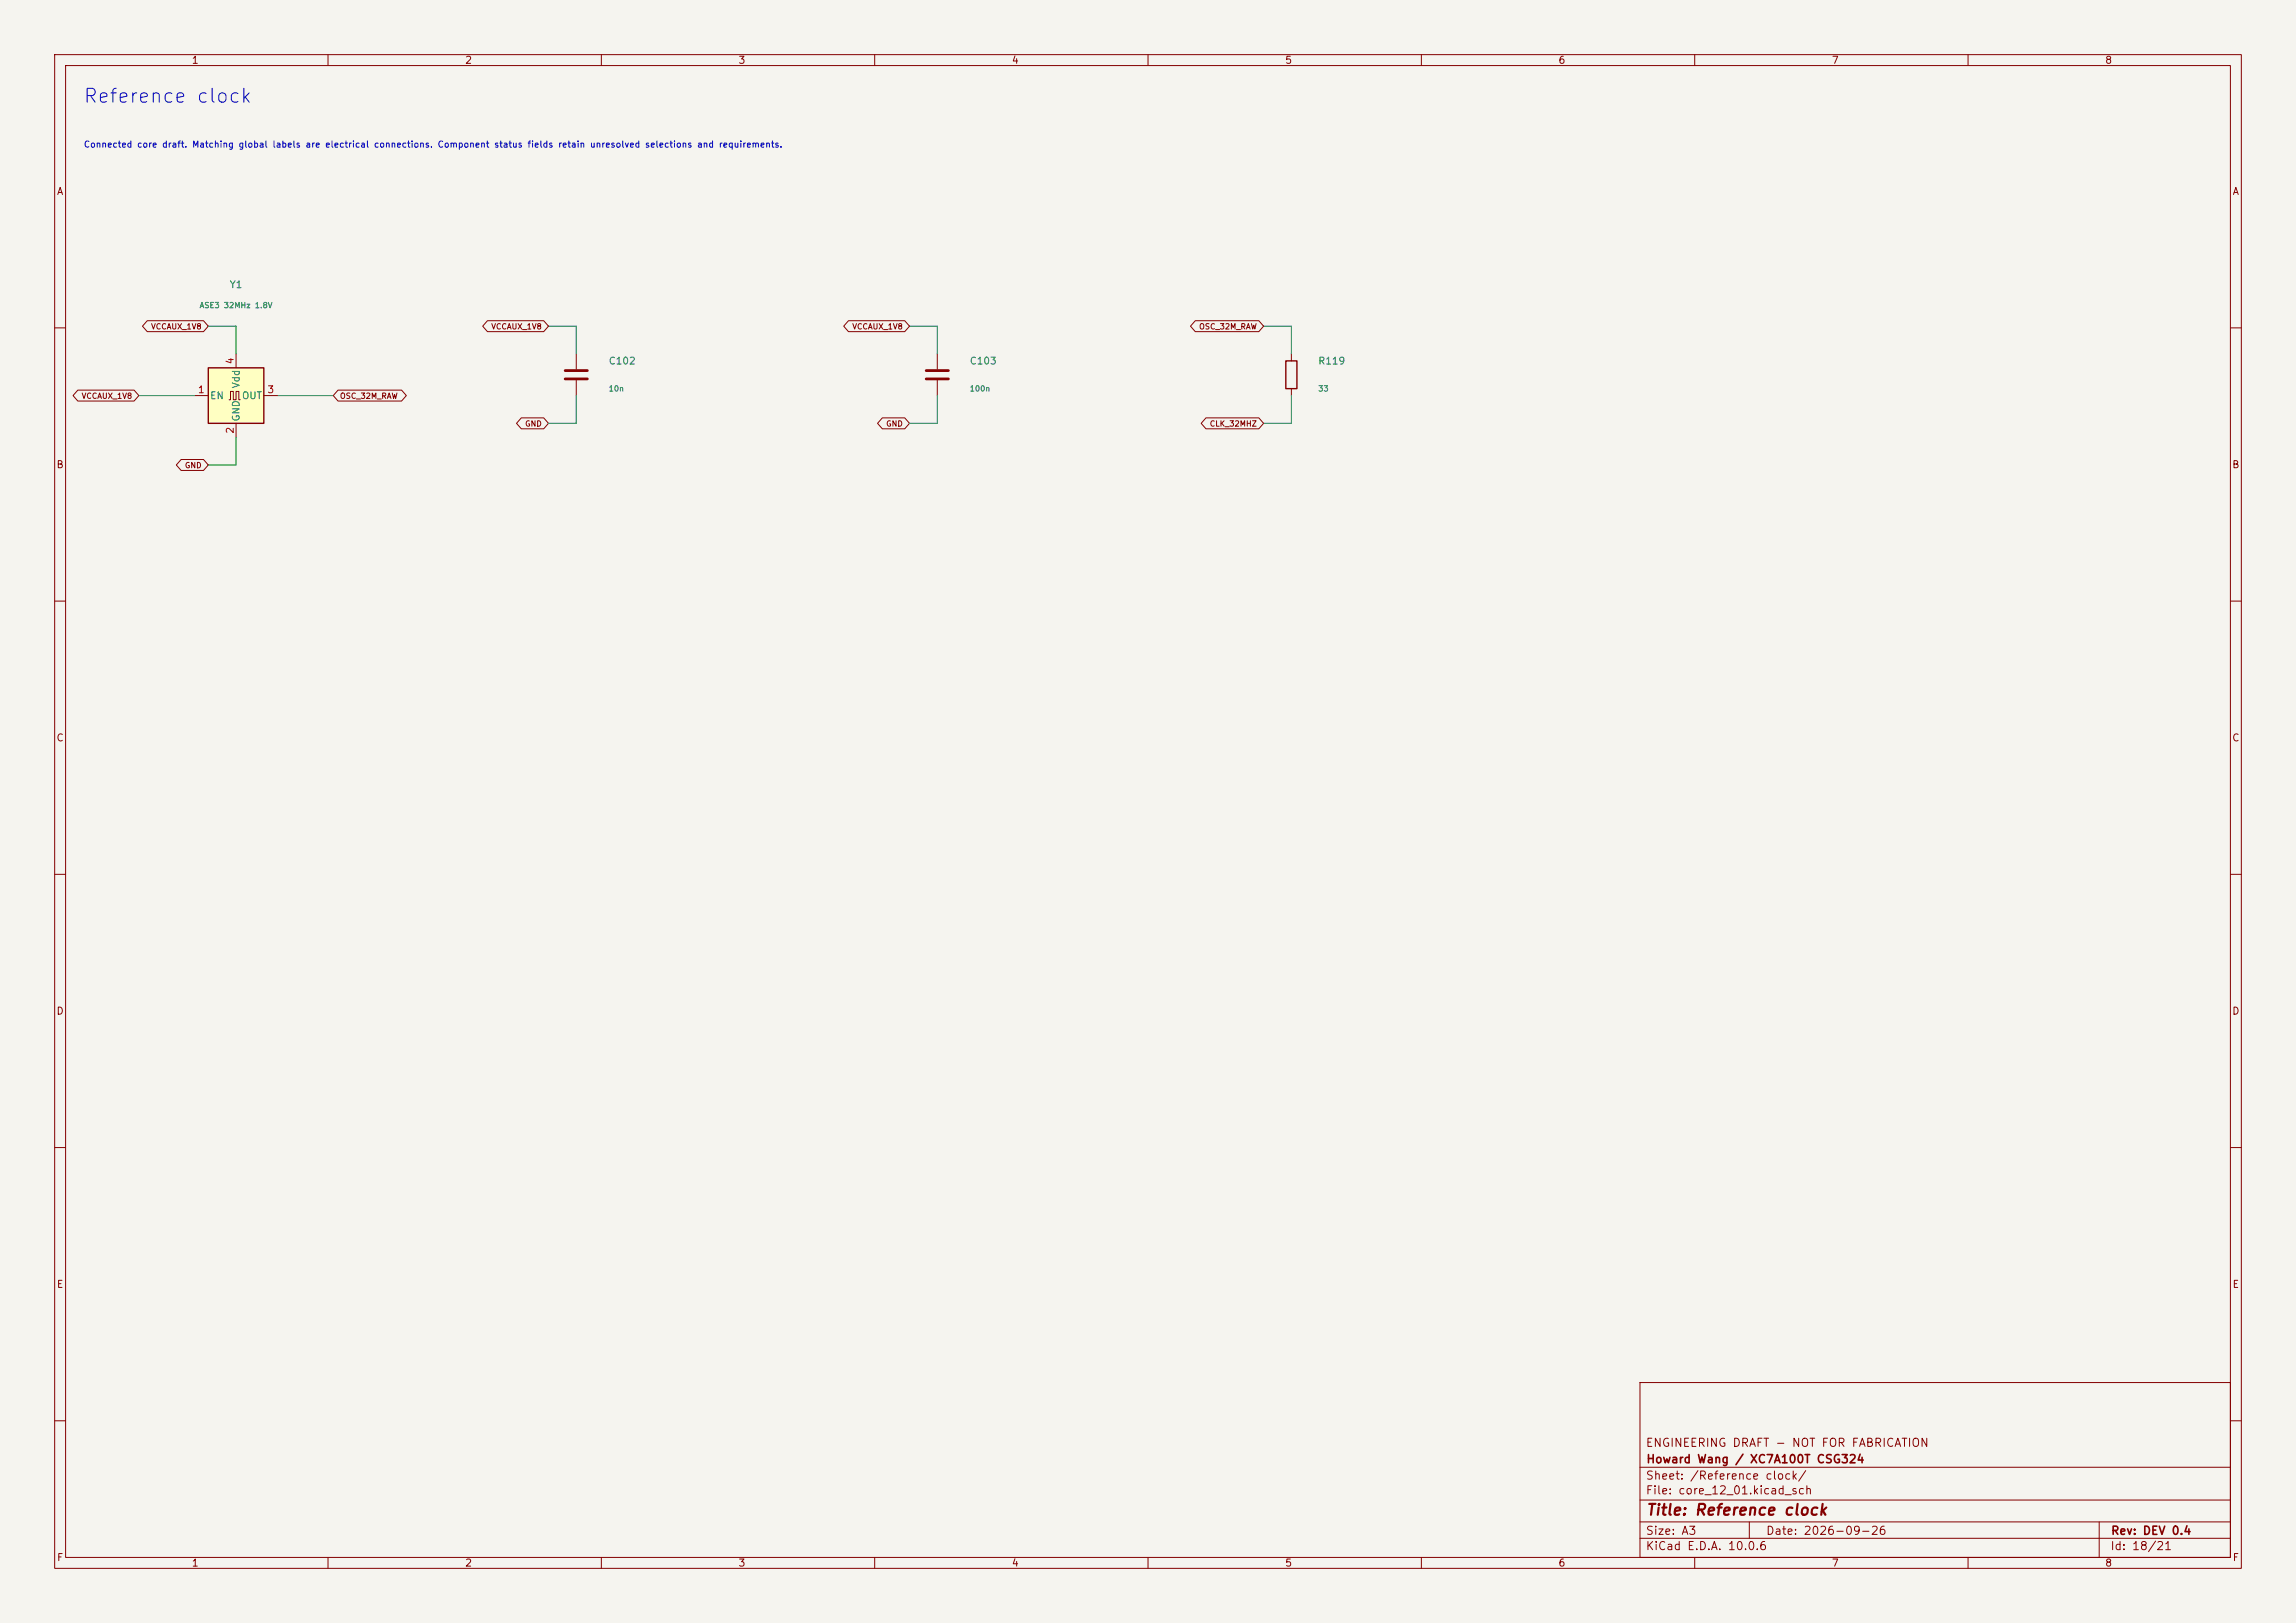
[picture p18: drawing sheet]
<svg xmlns="http://www.w3.org/2000/svg" width="420mm" height="297mm" viewBox="0 0 420 297" stroke-linecap="round" stroke-linejoin="round" font-family="sans-serif">
<defs><g id="words">
<text font-size="2.5" fill="#0000c2" x="15.1" y="19.5">Reference clock</text>
<text font-size="2" fill="#840000" x="301" y="277.8">Title: Reference clock</text>
<g font-size="1.5" fill="#840000">
<text x="300.9" y="265.1">ENGINEERING DRAFT - NOT FOR FABRICATION</text>
<text x="301" y="268.1">Howard Wang / XC7A100T CSG324</text>
<text x="300.9" y="273.8">File: core_12_01.kicad_sch</text>
<text x="300.9" y="271.1">Sheet: /Reference clock/</text>
<text x="300.9" y="281.2">Size: A3</text>
<text x="322.9" y="281.2">Date: 2026-09-26</text>
<text x="386" y="281.2">Rev: DEV 0.4</text>
<text x="300.9" y="284">KiCad E.D.A. 10.0.6</text>
<text x="385.9" y="284">Id: 18/21</text>
</g>
<g font-size="1.3" fill="#840000">
<text x="35" y="12">1</text>
<text x="85" y="12">2</text>
<text x="135" y="12">3</text>
<text x="185" y="12">4</text>
<text x="235" y="12">5</text>
<text x="285" y="12">6</text>
<text x="335" y="12">7</text>
<text x="385" y="12">8</text>
<text x="10.3" y="36">A</text>
<text x="408.3" y="36">A</text>
<text x="10.2" y="86">B</text>
<text x="408.2" y="86">B</text>
<text x="10.2" y="136">C</text>
<text x="408.2" y="136">C</text>
<text x="10.2" y="186">D</text>
<text x="408.2" y="186">D</text>
<text x="10.3" y="236">E</text>
<text x="408.3" y="236">E</text>
<text x="10.3" y="286">F</text>
<text x="35" y="287">1</text>
<text x="85" y="287">2</text>
<text x="135" y="287">3</text>
<text x="185" y="287">4</text>
<text x="235" y="287">5</text>
<text x="285" y="287">6</text>
<text x="335" y="287">7</text>
<text x="385" y="287">8</text>
<text x="408.3" y="286">F</text>
</g>
<g font-size="1.3" fill="#006464">
<text x="41.9" y="53">Y1</text>
<text x="44.1" y="71.2" transform="rotate(-90 44.1 71.2)">Vdd</text>
<text x="111.2" y="67">C102</text>
<text x="177.3" y="67">C103</text>
<text x="241" y="67">R119</text>
<text x="38.3" y="73.4">EN</text>
<text x="44.1" y="77.2" transform="rotate(-90 44.1 77.2)">GND</text>
<text x="44.2" y="73.4">OUT</text>
</g>
<g font-size="1.3" fill="#a90000">
<text x="43" y="66.8" transform="rotate(-90 43 66.8)">4</text>
<text x="36.1" y="72.3">1</text>
<text x="48.8" y="72.3">3</text>
<text x="43" y="79.5" transform="rotate(-90 43 79.5)">2</text>
</g>
<text font-size="1.1" fill="#0000c2" x="15.2" y="27.3">Connected core draft. Matching global labels are electrical connections. Component status fields retain unresolved selections and requirements.</text>
<g font-size="1" fill="#006464">
<text x="36.4" y="56.6">ASE3 32MHz 1.8V</text>
<text x="111.2" y="71.9">10n</text>
<text x="177.3" y="71.9">100n</text>
<text x="241" y="71.9">33</text>
</g>
<g font-size="1" fill="#840000">
<text x="27.5" y="60.5">VCCAUX_1V8</text>
<text x="89.8" y="60.5">VCCAUX_1V8</text>
<text x="155.8" y="60.5">VCCAUX_1V8</text>
<text x="219.2" y="60.5">OSC_32M_RAW</text>
<text x="14.8" y="73.2">VCCAUX_1V8</text>
<text x="62.1" y="73.2">OSC_32M_RAW</text>
<text x="96" y="78.3">GND</text>
<text x="162" y="78.3">GND</text>
<text x="221.2" y="78.3">CLK_32MHZ</text>
<text x="33.7" y="85.9">GND</text>
</g>
</g></defs>
<path d="M0 0h420v297h-420z" fill="#f5f4ef" stroke="#f5f4ef" stroke-width=".18"/>
<g fill="none" stroke="#840000" stroke-width=".18">
<path d="M10 10h400v277h-400zM12 12h396v273h-396zM60 10v2M110 10v2M160 10v2M210 10v2M260 10v2M310 10v2M360 10v2M10 60h2M105.4 64.8v2.8M105.4 69.6v2.8"/>
<path d="M236.2 64.8v1.2M236.2 71.1v1.3M408 60h2M10 110h2M408 110h2M10 160h2M408 160h2M10 210h2M408 210h2M300 253h108v32h-108zM10 260h2M300 278.5h108"/>
<path d="M300 274.5h108M300 268.5h108M320 278.5v3M384 278.5v6.5M408 260h2M60 285v2M110 285v2M160 285v2M210 285v2M260 285v2M300 281.5h108M310 285v2"/>
<path d="M360 285v2"/>
</g>
<path d="M103.4 67.8h4M103.4 69.3h4" fill="none" stroke="#840000" stroke-width=".51"/>
<path d="M235.2 66h2v5.1h-2z" fill="none" stroke="#840000" stroke-width=".25"/>
<path d="M38.1 67.3h10.2v10.2h-10.2z" fill="#ffffc2"/>
<path d="M38.1 67.3h10.2v10.2h-10.2z" fill="none" stroke="#840000" stroke-width=".25"/>
<g fill="none" stroke="#840000" stroke-width=".18">
<path d="M26.9 58.7h10.3l.9 1-.9 1h-10.3l-.8-1zM89.2 58.7h10.3l.8 1-.8 1h-10.3l-.9-1zM155.2 58.7h10.3l.9 1-.9 1h-10.3l-.9-1zM218.6 58.7h11.7l.8 1-.8 1h-11.7l-.8-1zM14.2 71.4h10.3l.9 1-.9 1h-10.3l-.8-1zM35.6 72.4h2.5M41.9 73.2h.3v-1.6h.5v1.6h.5v-1.6h.5v1.6h.2M43.2 64.8v2.5M43.2 77.5v2.5M48.3 72.4h2.5M61.8 71.4h11.7l.8 1-.8 1h-11.7l-.8-1zM95.4 76.5h4.1l.8 1-.8 1h-4.1l-.9-1z"/>
<path d="M161.4 76.5h4.1l.9 1-.9 1h-4.1l-.9-1zM171.4 64.8v2.8M171.4 69.6v2.8M220.6 76.5h9.7l.8 1-.8 1h-9.7l-.9-1zM33.1 84.1h4.1l.9 1-.9 1h-4.1l-.8-1z"/>
</g>
<path d="M169.4 67.8h4.1M169.4 69.3h4.1" fill="none" stroke="#840000" stroke-width=".51"/>
<path d="M38.1 59.7h5.1v5.1M100.3 59.7h5.1v5.1M166.4 59.7h5v5.1M231.1 59.7h5.1v5.1M25.4 72.4h10.2M50.8 72.4h10.2M105.4 72.4v5.1h-5.1M171.4 72.4v5.1h-5M236.2 72.4v5.1h-5.1M43.2 80v5.1h-5.1" fill="none" stroke="#009600" stroke-width=".18"/>
<use href="#words"/>
</svg>
